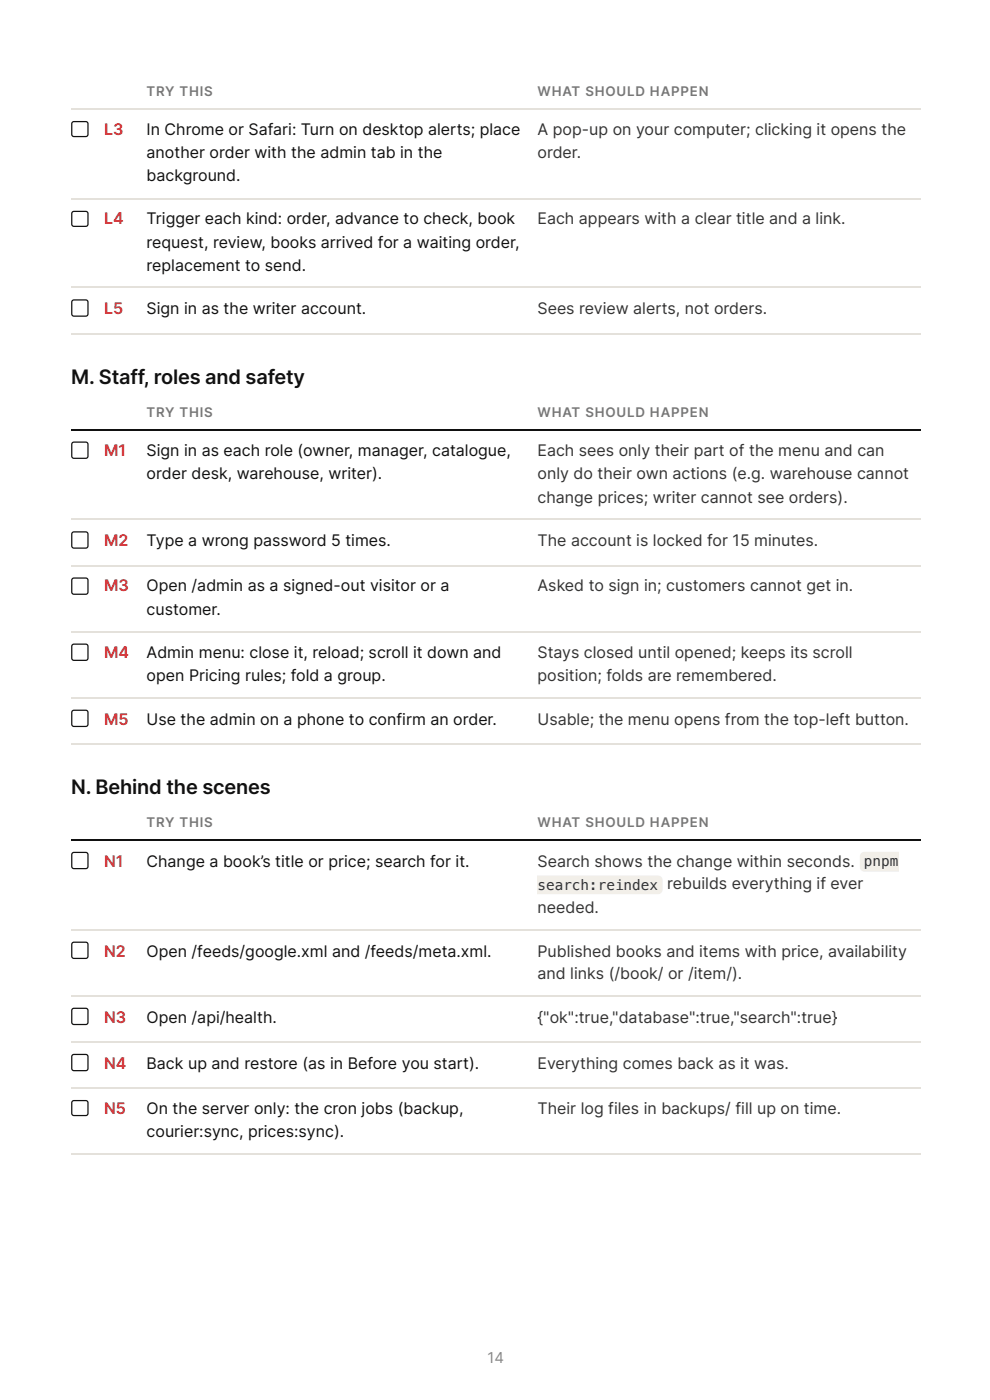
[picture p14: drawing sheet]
<svg xmlns="http://www.w3.org/2000/svg" width="210mm" height="297mm" viewBox="0 0 210 297" stroke-linecap="round" stroke-linejoin="round" font-family="sans-serif">
<defs><g id="words">
<g font-size="4.2" fill="#111">
<text x="15.1" y="81.5">M. Staff, roles and safety</text>
<text x="15.1" y="168.5">N. Behind the scenes</text>
</g>
<g font-size="3.4" fill="#d22b2f">
<text x="22.1" y="28.6">L3</text>
<text x="22.1" y="47.6">L4</text>
<text x="22.1" y="66.7">L5</text>
<text x="22.1" y="96.8">M1</text>
<text x="22.1" y="115.9">M2</text>
<text x="22.1" y="125.4">M3</text>
<text x="22.1" y="139.7">M4</text>
<text x="22.1" y="153.7">M5</text>
<text x="22.1" y="183.9">N1</text>
<text x="22.1" y="202.9">N2</text>
<text x="22.1" y="217">N3</text>
<text x="22.1" y="226.7">N4</text>
<text x="22.1" y="236.3">N5</text>
</g>
<g font-size="3.4" fill="#111">
<text x="31.1" y="28.6">In Chrome or Safari: Turn on desktop alerts; place</text>
<text x="31.1" y="33.6">another order with the admin tab in the</text>
<text x="31.1" y="38.4">background.</text>
<text x="31.1" y="47.6">Trigger each kind: order, advance to check, book</text>
<text x="31.1" y="52.7">request, review, books arrived for a waiting order,</text>
<text x="31.1" y="57.4">replacement to send.</text>
<text x="31.1" y="66.7">Sign in as the writer account.</text>
<text x="31.1" y="96.8">Sign in as each role (owner, manager, catalogue,</text>
<text x="31.1" y="101.6">order desk, warehouse, writer).</text>
<text x="31.1" y="115.9">Type a wrong password 5 times.</text>
<text x="31.1" y="125.4">Open /admin as a signed-out visitor or a</text>
<text x="31.1" y="130.4">customer.</text>
<text x="31.1" y="139.7">Admin menu: close it, reload; scroll it down and</text>
<text x="31.1" y="144.5">open Pricing rules; fold a group.</text>
<text x="31.1" y="153.7">Use the admin on a phone to confirm an order.</text>
<text x="31.1" y="183.9">Change a book’s title or price; search for it.</text>
<text x="31.1" y="202.9">Open /feeds/google.xml and /feeds/meta.xml.</text>
<text x="31.1" y="217">Open /api/health.</text>
<text x="31.1" y="226.7">Back up and restore (as in Before you start).</text>
<text x="31.1" y="236.3">On the server only: the cron jobs (backup,</text>
<text x="31.1" y="241.3">courier:sync, prices:sync).</text>
</g>
<g font-size="3.4" fill="#333">
<text x="114" y="28.6">A pop-up on your computer; clicking it opens the</text>
<text x="114" y="33.6">order.</text>
<text x="114" y="47.6">Each appears with a clear title and a link.</text>
<text x="114" y="66.7">Sees review alerts, not orders.</text>
<text x="114" y="96.8">Each sees only their part of the menu and can</text>
<text x="114" y="101.6">only do their own actions (e.g. warehouse cannot</text>
<text x="114" y="106.6">change prices; writer cannot see orders).</text>
<text x="114" y="115.9">The account is locked for 15 minutes.</text>
<text x="114" y="125.4">Asked to sign in; customers cannot get in.</text>
<text x="114" y="139.7">Stays closed until opened; keeps its scroll</text>
<text x="114" y="144.5">position; folds are remembered.</text>
<text x="114" y="153.7">Usable; the menu opens from the top-left button.</text>
<text x="114" y="183.9">Search shows the change within seconds.</text>
<text x="114" y="193.7">needed.</text>
<text x="114" y="202.9">Published books and items with price, availability</text>
<text x="114" y="207.7">and links (/book/ or /item/).</text>
<text x="114" y="217">{&quot;ok&quot;:true,&quot;database&quot;:true,&quot;search&quot;:true}</text>
<text x="114" y="226.7">Everything comes back as it was.</text>
<text x="114" y="236.3">Their log files in backups/ fill up on time.</text>
</g>
<text font-size="3.2" fill="#888" x="103.4" y="289.2">14</text>
<g font-size="3" fill="#333">
<text x="183.2" y="183.8">pnpm</text>
<text x="114" y="188.8">search:reindex rebuilds everything if ever</text>
</g>
<g font-size="2.8" fill="#777">
<text x="31.1" y="20.4">TRY THIS</text>
<text x="114" y="20.4">WHAT SHOULD HAPPEN</text>
<text x="31.1" y="88.4">TRY THIS</text>
<text x="114" y="88.4">WHAT SHOULD HAPPEN</text>
<text x="31.1" y="175.4">TRY THIS</text>
<text x="114" y="175.4">WHAT SHOULD HAPPEN</text>
</g>
</g></defs>
<path d="M15.1 23.2h180M15.4 25.9l.3-.1h2.5l.3 .1 .2 .4v2.2l-.2 .3-.3 .2h-2.5l-.3-.2-.2-.3v-2.2zM15.4 45l.3-.2h2.5l.3 .2 .2 .3v2.3l-.2 .3-.3 .1h-2.5l-.3-.1-.2-.3v-2.3zM15.4 63.8l.3-.2h2.5l.3 .2 .2 .3v2.5l-.2 .3-.3 .2h-2.5l-.3-.2-.2-.3v-2.5zM15.1 91.1h180M15.4 93.9l.3-.1h2.5l.3 .1 .2 .4v2.5l-.2 .3-.3 .1h-2.5l-.3-.1-.2-.3v-2.5zM15.4 113l.3-.2h2.5l.3 .2 .2 .3v2.5l-.2 .3-.3 .2h-2.5l-.3-.2-.2-.3v-2.5zM15.4 122.8l.3-.2h2.5l.3 .2 .2 .3v2.5l-.2 .3-.3 .2h-2.5l-.3-.2-.2-.3v-2.5zM15.4 136.8l.3-.1h2.5l.3 .1 .2 .3v2.5l-.2 .4-.3 .1h-2.5l-.3-.1-.2-.4v-2.5zM15.4 150.8l.3-.1h2.5l.3 .1 .2 .3v2.5l-.2 .4-.3 .1h-2.5l-.3-.1-.2-.4v-2.5zM15.1 178.2h180M15.4 181l.3-.2h2.5l.3 .2 .2 .3v2.5l-.2 .3-.3 .2h-2.5l-.3-.2-.2-.3v-2.5z" fill="none" stroke="#111" stroke-width=".26"/>
<g fill="none" stroke="#e4e1db" stroke-width=".26">
<path d="M15.1 23.2h180M15.1 42.2h180M15.1 61h180M15.1 70.8h180M15.1 110.2h180M15.1 120h180M15.1 134h180M15.1 148h180M15.1 157.8h180M15.1 197.2h180M15.1 211.3h180M15.1 221.1h180"/>
<path d="M15.1 230.8h180M15.1 244.9h180"/>
</g>
<g fill="#f2efe9">
<path d="M182.6 181l.7-.3h7.2v4.2h-7.2a1 1 0 0 1-1-1v-2.4z"/>
<path d="M114 185.7h25.5a1 1 0 0 1 1 1v2a1 1 0 0 1-1 1h-25.5z"/>
</g>
<path d="M15.4 200l.3-.1h2.5l.3 .1 .2 .4v2.5l-.2 .3-.3 .1h-2.5l-.3-.1-.2-.3v-2.5zM15.4 214l.3-.1h2.5l.3 .1 .2 .4v2.5l-.2 .3-.3 .2h-2.5l-.3-.2-.2-.3v-2.5zM15.4 223.8l.3-.1h2.5l.3 .1 .2 .4v2.5l-.2 .3-.3 .1h-2.5l-.3-.1-.2-.3v-2.5zM15.4 233.6l.3-.1h2.5l.3 .1 .2 .4v2.2l-.2 .3-.3 .2h-2.5l-.3-.2-.2-.3v-2.2z" fill="none" stroke="#111" stroke-width=".26"/>
<use href="#words"/>
</svg>
